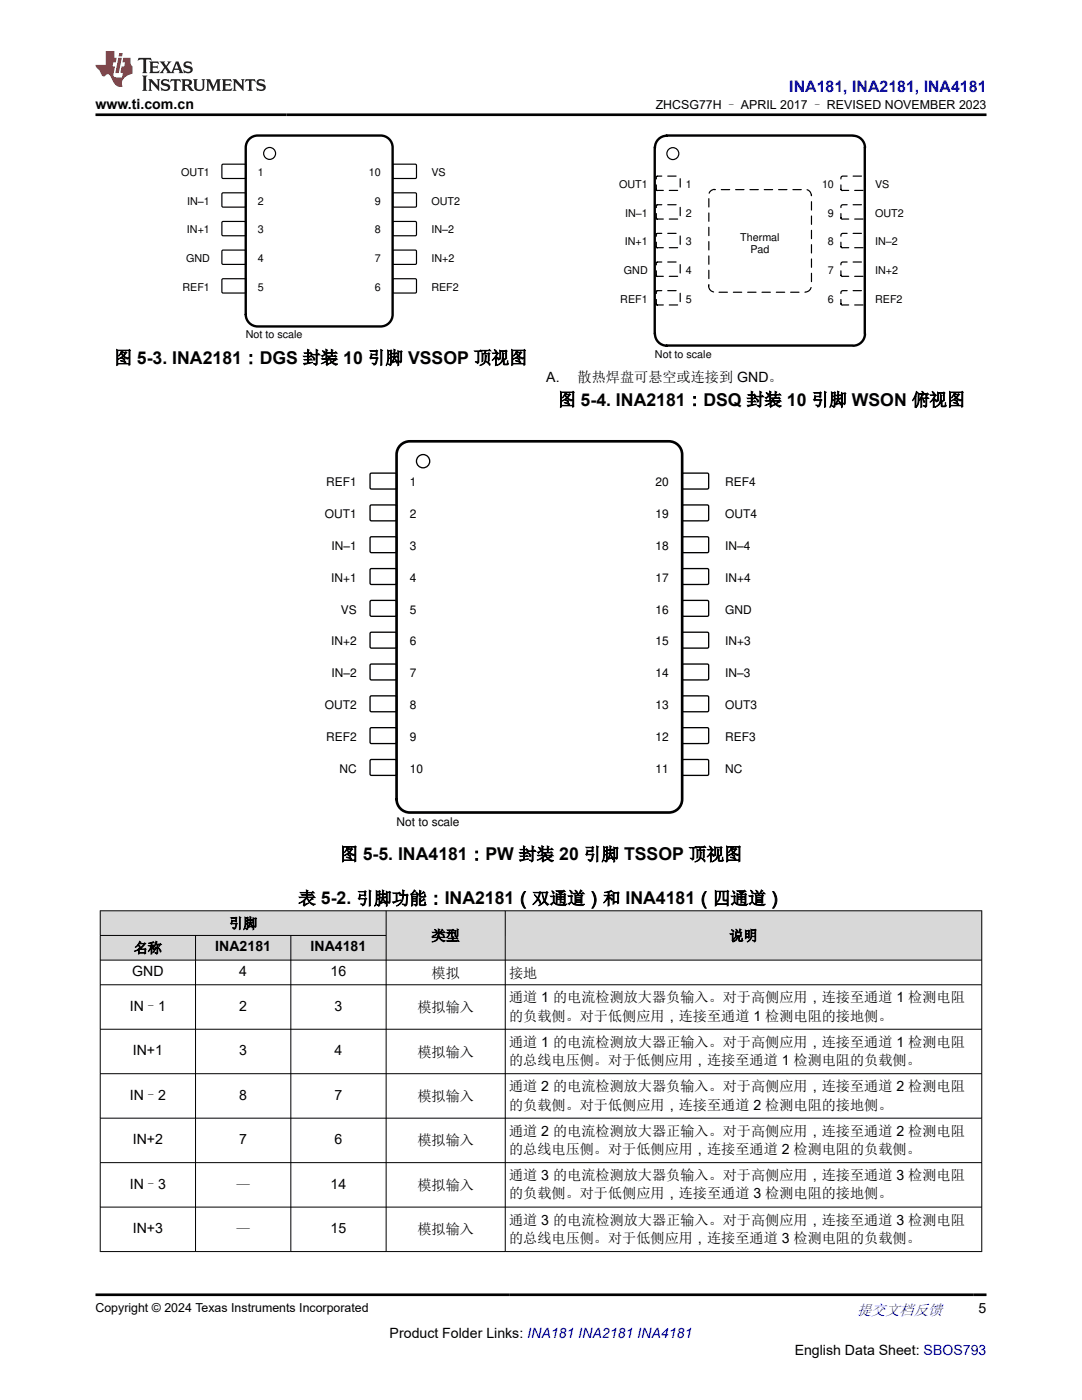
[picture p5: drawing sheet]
<svg xmlns="http://www.w3.org/2000/svg" width="216mm" height="279mm" viewBox="0 0 216 279" stroke-linecap="round" stroke-linejoin="round" font-family="sans-serif">
<defs><g id="words">
<g font-size="3.5">
<text x="22.8" y="72.6">图 5-3. INA2181：DGS 封装 10 引脚 VSSOP 顶视图</text>
<text x="111.3" y="81">图 5-4. INA2181：DSQ 封装 10 引脚 WSON 俯视图</text>
<text x="67.9" y="171.7">图 5-5. INA4181：PW 封装 20 引脚 TSSOP 顶视图</text>
<text x="59.5" y="180.5">表 5-2. 引脚功能：INA2181（双通道）和 INA4181（四通道）</text>
</g>
<text font-size="3.2" fill="#00f" x="157.5" y="18.3">INA181, INA2181, INA4181</text>
<text font-size="3" fill="#00f" x="171" y="262.4">提交文档反馈</text>
<g font-size="2.8">
<text x="19" y="21.7">www.ti.com.cn</text>
<text x="109" y="76.2">A.</text>
<text x="115.3" y="76.2">散热焊盘可悬空或连接到 GND。</text>
<text x="45.7" y="185.2">引脚</text>
<text x="26.7" y="190.2">名称</text>
<text x="43" y="189.9">INA2181</text>
<text x="62" y="189.9">INA4181</text>
<text x="86.1" y="187.7">类型</text>
<text x="145.5" y="187.7">说明</text>
<text x="26.4" y="194.8">GND</text>
<text x="47.7" y="194.8">4</text>
<text x="66" y="194.8">16</text>
<text x="86.1" y="195.1">模拟</text>
<text x="101.6" y="195.1">接地</text>
<text x="25.9" y="201.8">IN–1</text>
<text x="47.7" y="201.7">2</text>
<text x="66.8" y="201.7">3</text>
<text x="83.3" y="202">模拟输入</text>
<text x="101.6" y="200">通道 1 的电流检测放大器负输入。对于高侧应用，连接至通道 1 检测电阻</text>
<text x="101.6" y="203.7">的负载侧。对于低侧应用，连接至通道 1 检测电阻的接地侧。</text>
<text x="101.6" y="208.9">通道 1 的电流检测放大器正输入。对于高侧应用，连接至通道 1 检测电阻</text>
<text x="26.5" y="210.6">IN+1</text>
<text x="47.7" y="210.6">3</text>
<text x="66.8" y="210.6">4</text>
<text x="83.3" y="210.9">模拟输入</text>
<text x="101.6" y="212.6">的总线电压侧。对于低侧应用，连接至通道 1 检测电阻的负载侧。</text>
<text x="25.9" y="219.6">IN–2</text>
<text x="47.7" y="219.4">8</text>
<text x="66.8" y="219.4">7</text>
<text x="83.3" y="219.7">模拟输入</text>
<text x="101.6" y="217.8">通道 2 的电流检测放大器负输入。对于高侧应用，连接至通道 2 检测电阻</text>
<text x="101.6" y="221.4">的负载侧。对于低侧应用，连接至通道 2 检测电阻的接地侧。</text>
<text x="101.6" y="226.6">通道 2 的电流检测放大器正输入。对于高侧应用，连接至通道 2 检测电阻</text>
<text x="26.5" y="228.3">IN+2</text>
<text x="47.7" y="228.3">7</text>
<text x="66.8" y="228.3">6</text>
<text x="83.3" y="228.6">模拟输入</text>
<text x="101.6" y="230.3">的总线电压侧。对于低侧应用，连接至通道 2 检测电阻的负载侧。</text>
<text x="25.9" y="237.3">IN–3</text>
<text x="47.1" y="237.5">—</text>
<text x="66" y="237.2">14</text>
<text x="83.3" y="237.5">模拟输入</text>
<text x="101.6" y="235.5">通道 3 的电流检测放大器负输入。对于高侧应用，连接至通道 3 检测电阻</text>
<text x="101.6" y="239.2">的负载侧。对于低侧应用，连接至通道 3 检测电阻的接地侧。</text>
<text x="101.6" y="244.4">通道 3 的电流检测放大器正输入。对于高侧应用，连接至通道 3 检测电阻</text>
<text x="26.5" y="246.1">IN+3</text>
<text x="47.1" y="246.4">—</text>
<text x="66" y="246.1">15</text>
<text x="83.3" y="246.4">模拟输入</text>
<text x="101.6" y="248">的总线电压侧。对于低侧应用，连接至通道 3 检测电阻的负载侧。</text>
<text x="195.3" y="262.1">5</text>
<text x="77.8" y="266.9">Product Folder Links: INA181 INA2181 INA4181</text>
<text x="158.6" y="270.3">English Data Sheet: SBOS793</text>
</g>
<g font-size="2.5">
<text x="130.8" y="21.8">ZHCSG77H – APRIL 2017 – REVISED NOVEMBER 2023</text>
<text x="19" y="261.8">Copyright © 2024 Texas Instruments Incorporated</text>
</g>
<g font-size="2.4">
<text x="65.1" y="97.1">REF1</text>
<text x="81.8" y="97.1">1</text>
<text x="130.8" y="97.1">20</text>
<text x="144.7" y="97.1">REF4</text>
<text x="64.8" y="103.4">OUT1</text>
<text x="81.8" y="103.4">2</text>
<text x="130.8" y="103.4">19</text>
<text x="144.7" y="103.4">OUT4</text>
<text x="66.2" y="109.8">IN±1</text>
<text x="81.8" y="109.8">3</text>
<text x="130.8" y="109.8">18</text>
<text x="144.7" y="109.8">IN±4</text>
<text x="66.1" y="116.1">IN+1</text>
<text x="81.8" y="116.1">4</text>
<text x="130.8" y="116.1">17</text>
<text x="144.7" y="116.1">IN+4</text>
<text x="68" y="122.5">VS</text>
<text x="81.8" y="122.5">5</text>
<text x="130.8" y="122.5">16</text>
<text x="144.7" y="122.5">GND</text>
<text x="66.1" y="128.8">IN+2</text>
<text x="81.8" y="128.8">6</text>
<text x="130.8" y="128.8">15</text>
<text x="144.7" y="128.8">IN+3</text>
<text x="66.2" y="135.2">IN±2</text>
<text x="81.8" y="135.2">7</text>
<text x="130.8" y="135.2">14</text>
<text x="144.7" y="135.2">IN±3</text>
<text x="64.8" y="141.5">OUT2</text>
<text x="81.8" y="141.5">8</text>
<text x="130.8" y="141.5">13</text>
<text x="144.7" y="141.5">OUT3</text>
<text x="65.1" y="147.9">REF2</text>
<text x="81.8" y="147.9">9</text>
<text x="130.8" y="147.9">12</text>
<text x="144.7" y="147.9">REF3</text>
<text x="67.8" y="154.2">NC</text>
<text x="81.8" y="154.2">10</text>
<text x="130.8" y="154.2">11</text>
<text x="144.7" y="154.2">NC</text>
<text x="79.1" y="164.8">Not to scale</text>
</g>
<g font-size="2.1">
<text x="36.2" y="35.1">OUT1</text>
<text x="51.4" y="35.1">1</text>
<text x="73.6" y="35.1">10</text>
<text x="86.1" y="35.1">VS</text>
<text x="37.4" y="40.9">IN±1</text>
<text x="51.4" y="40.9">2</text>
<text x="74.8" y="40.9">9</text>
<text x="86.1" y="40.9">OUT2</text>
<text x="123.5" y="37.6">OUT1</text>
<text x="136.9" y="37.6">1</text>
<text x="164" y="37.6">10</text>
<text x="174.6" y="37.6">VS</text>
<text x="37.3" y="46.6">IN+1</text>
<text x="51.4" y="46.6">3</text>
<text x="74.8" y="46.6">8</text>
<text x="86.1" y="46.6">IN±2</text>
<text x="124.7" y="43.3">IN±1</text>
<text x="136.9" y="43.3">2</text>
<text x="165.2" y="43.3">9</text>
<text x="174.6" y="43.3">OUT2</text>
<text x="37.1" y="52.3">GND</text>
<text x="51.4" y="52.3">4</text>
<text x="74.8" y="52.3">7</text>
<text x="86.1" y="52.3">IN+2</text>
<text x="124.7" y="49">IN+1</text>
<text x="136.9" y="49">3</text>
<text x="147.7" y="48">Thermal</text>
<text x="149.7" y="50.4">Pad</text>
<text x="165.2" y="49">8</text>
<text x="174.6" y="49">IN±2</text>
<text x="36.4" y="58">REF1</text>
<text x="51.4" y="58">5</text>
<text x="74.8" y="58">6</text>
<text x="86.1" y="58">REF2</text>
<text x="124.5" y="54.7">GND</text>
<text x="136.9" y="54.7">4</text>
<text x="165.2" y="54.7">7</text>
<text x="174.6" y="54.7">IN+2</text>
<text x="123.8" y="60.4">REF1</text>
<text x="136.9" y="60.4">5</text>
<text x="165.2" y="60.4">6</text>
<text x="174.6" y="60.4">REF2</text>
<text x="49" y="67.5">Not to scale</text>
<text x="130.7" y="71.4">Not to scale</text>
</g>
</g></defs>
<path d="M44.3 32.8h4.7v2.8h-4.7z" fill="none" stroke="#000" stroke-width=".24"/>
<path d="M78.4 32.8h4.6v2.8h-4.6z" fill-rule="evenodd" fill="#fff"/>
<path d="M78.4 32.8h4.6v2.8h-4.6z" fill="none" stroke="#000" stroke-width=".24"/>
<path d="M44.3 38.5h4.7v2.8h-4.7z" fill-rule="evenodd" fill="#fff"/>
<path d="M44.3 38.5h4.7v2.8h-4.7z" fill="none" stroke="#000" stroke-width=".24"/>
<path d="M78.4 38.5h4.6v2.8h-4.6z" fill-rule="evenodd" fill="#fff"/>
<path d="M78.4 38.5h4.6v2.8h-4.6z" fill="none" stroke="#000" stroke-width=".24"/>
<path d="M44.3 44.3h4.7v2.7h-4.7z" fill-rule="evenodd" fill="#fff"/>
<path d="M44.3 44.3h4.7v2.7h-4.7z" fill="none" stroke="#000" stroke-width=".24"/>
<path d="M78.4 44.3h4.6v2.7h-4.6z" fill-rule="evenodd" fill="#fff"/>
<path d="M78.4 44.3h4.6v2.7h-4.6z" fill="none" stroke="#000" stroke-width=".24"/>
<path d="M44.3 50h4.7v2.7h-4.7z" fill-rule="evenodd" fill="#fff"/>
<path d="M44.3 50h4.7v2.7h-4.7z" fill="none" stroke="#000" stroke-width=".24"/>
<path d="M78.4 50h4.6v2.7h-4.6z" fill-rule="evenodd" fill="#fff"/>
<path d="M78.4 50h4.6v2.7h-4.6z" fill="none" stroke="#000" stroke-width=".24"/>
<path d="M44.3 55.7h4.7v2.7h-4.7z" fill-rule="evenodd" fill="#fff"/>
<path d="M44.3 55.7h4.7v2.7h-4.7z" fill="none" stroke="#000" stroke-width=".24"/>
<path d="M78.4 55.7h4.6v2.7h-4.6z" fill-rule="evenodd" fill="#fff"/>
<g fill="none" stroke="#000" stroke-width=".24">
<path d="M78.4 55.7h4.6v2.7h-4.6z"/>
<circle cx="53.8" cy="30.6" r="1.19"/>
</g>
<path d="M49.6 27.9a2.38 2.38 0 0 1 1.8-.9h24.6a2.38 2.38 0 0 1 2.3 2.4v33.4a2.38 2.38 0 0 1-2.3 2.3h-24.6a2.38 2.38 0 0 1-2.4-2.3v-33.4l.1-.5z" fill="none" stroke="#000" stroke-width=".48"/>
<path d="M131 35.3l.1-.2h4.3l.2 .2 .1 2.5-.3 .2h-4.4z" fill-rule="evenodd" fill="#fff"/>
<path d="M131 35.3l.1-.2h4.3l.2 .2 .1 2.5-.3 .2h-4.4z" fill="none" stroke="#000" stroke-width=".24" stroke-dasharray="1.7 1.2"/>
<path d="M167.9 35.3l.2-.2h4.3l.2 .3-.1 2.6h-4.6l-.1-.2v-2.3z" fill-rule="evenodd" fill="#fff"/>
<path d="M167.9 35.3l.2-.2h4.3l.2 .3-.1 2.6h-4.6l-.1-.2v-2.3z" fill="none" stroke="#000" stroke-width=".24" stroke-dasharray="1.7 1.2"/>
<path d="M131 41l.1-.1h4.3l.2 .1 .1 2.6-.3 .2-4.4-.1z" fill-rule="evenodd" fill="#fff"/>
<path d="M131 41l.1-.1h4.3l.2 .1 .1 2.6-.3 .2-4.4-.1z" fill="none" stroke="#000" stroke-width=".24" stroke-dasharray="1.7 1.2"/>
<path d="M167.9 41l.2-.1h4.3l.2 .2-.1 2.6h-4.6l-.1-.1v-2.4z" fill-rule="evenodd" fill="#fff"/>
<path d="M167.9 41l.2-.1h4.3l.2 .2-.1 2.6h-4.6l-.1-.1v-2.4z" fill="none" stroke="#000" stroke-width=".24" stroke-dasharray="1.7 1.2"/>
<path d="M131 46.7l.1-.1h4.3l.2 .1 .1 2.6-.3 .2-4.4-.1z" fill-rule="evenodd" fill="#fff"/>
<path d="M131 46.7l.1-.1h4.3l.2 .1 .1 2.6-.3 .2-4.4-.1z" fill="none" stroke="#000" stroke-width=".24" stroke-dasharray="1.7 1.2"/>
<path d="M167.9 46.7l.2-.1h4.3l.2 .2-.1 2.6h-4.6l-.1-.1v-2.4z" fill-rule="evenodd" fill="#fff"/>
<path d="M167.9 46.7l.2-.1h4.3l.2 .2-.1 2.6h-4.6l-.1-.1v-2.4z" fill="none" stroke="#000" stroke-width=".24" stroke-dasharray="1.7 1.2"/>
<path d="M131 52.4l.1-.1h4.3l.2 .1 .1 2.6-.3 .2-4.4-.1z" fill-rule="evenodd" fill="#fff"/>
<path d="M131 52.4l.1-.1h4.3l.2 .1 .1 2.6-.3 .2-4.4-.1z" fill="none" stroke="#000" stroke-width=".24" stroke-dasharray="1.7 1.2"/>
<path d="M167.9 52.4l.2-.1h4.3l.2 .3-.1 2.5h-4.6l-.1-.1v-2.4z" fill-rule="evenodd" fill="#fff"/>
<path d="M167.9 52.4l.2-.1h4.3l.2 .3-.1 2.5h-4.6l-.1-.1v-2.4z" fill="none" stroke="#000" stroke-width=".24" stroke-dasharray="1.7 1.2"/>
<path d="M131 58.1l.1-.1h4.3l.2 .1 .1 2.6-.3 .2-4.4-.1z" fill-rule="evenodd" fill="#fff"/>
<path d="M131 58.1l.1-.1h4.3l.2 .1 .1 2.6-.3 .2-4.4-.1z" fill="none" stroke="#000" stroke-width=".24" stroke-dasharray="1.7 1.2"/>
<path d="M167.9 58.1l.2-.1h4.3l.2 .3-.1 2.5h-4.6l-.1-.1v-2.4z" fill-rule="evenodd" fill="#fff"/>
<path d="M167.9 58.1l.2-.1h4.3l.2 .3-.1 2.5h-4.6l-.1-.1v-2.4z" fill="none" stroke="#000" stroke-width=".24" stroke-dasharray="1.7 1.2"/>
<circle cx="134.3" cy="30.7" r="1.19" fill="none" stroke="#000" stroke-width=".24"/>
<path d="M130.6 66.6l.1-37.1a2.38 2.38 0 0 1 2.4-2.4l37.1-.1a2.45 2.45 0 0 1 2.4 2.5v37.1a2.26 2.26 0 0 1-2.4 2.4h-37.1a2.38 2.38 0 0 1-2.4-2.4" fill="none" stroke="#000" stroke-width=".48"/>
<path d="M141.9 38l.7-.2h18.1a1.11 1.11 0 0 1 1.2 1.2v18.1a1.28 1.28 0 0 1-1.2 1.2h-18.1a1.12 1.12 0 0 1-1.2-1.2v-18.1l.1-.4z" fill-rule="evenodd" fill="#fff"/>
<path d="M141.9 38l.7-.2h18.1a1.11 1.11 0 0 1 1.2 1.2v18.1a1.28 1.28 0 0 1-1.2 1.2h-18.1a1.12 1.12 0 0 1-1.2-1.2v-18.1l.1-.4z" fill="none" stroke="#000" stroke-width=".24" stroke-dasharray="1.7 1.2"/>
<path d="M73.9 94.6l.2-.2 4.9 .1 .1 .2v2.8l-.2 .1h-4.9l-.2-.3z" fill-rule="evenodd" fill="#fff"/>
<path d="M73.9 94.6l.2-.2 4.9 .1 .1 .2v2.8l-.2 .1h-4.9l-.2-.3z" fill="none" stroke="#000" stroke-width=".26"/>
<path d="M136.2 94.6l.2-.2 4.9 .1 .1 .2v2.8l-.3 .1h-4.9l-.1-.3z" fill-rule="evenodd" fill="#fff"/>
<path d="M136.2 94.6l.2-.2 4.9 .1 .1 .2v2.8l-.3 .1h-4.9l-.1-.3z" fill="none" stroke="#000" stroke-width=".26"/>
<path d="M73.9 100.9l.2-.1h4.9l.1 .2v2.8l-.2 .1h-4.9l-.2-.2z" fill-rule="evenodd" fill="#fff"/>
<path d="M73.9 100.9l.2-.1h4.9l.1 .2v2.8l-.2 .1h-4.9l-.2-.2z" fill="none" stroke="#000" stroke-width=".26"/>
<path d="M136.2 100.9l.2-.1h4.9l.1 .2v2.8l-.3 .1h-4.9l-.1-.2z" fill-rule="evenodd" fill="#fff"/>
<path d="M136.2 100.9l.2-.1h4.9l.1 .2v2.8l-.3 .1h-4.9l-.1-.2z" fill="none" stroke="#000" stroke-width=".26"/>
<path d="M73.9 107.3l.2-.2 4.9 .1 .1 .2v2.8l-.2 .1h-4.9l-.2-.3z" fill-rule="evenodd" fill="#fff"/>
<path d="M73.9 107.3l.2-.2 4.9 .1 .1 .2v2.8l-.2 .1h-4.9l-.2-.3z" fill="none" stroke="#000" stroke-width=".26"/>
<path d="M136.2 107.3l.2-.2 4.9 .1 .1 .2v2.8l-.3 .1h-4.9l-.1-.3z" fill-rule="evenodd" fill="#fff"/>
<path d="M136.2 107.3l.2-.2 4.9 .1 .1 .2v2.8l-.3 .1h-4.9l-.1-.3z" fill="none" stroke="#000" stroke-width=".26"/>
<path d="M73.9 113.6l.2-.1h4.9l.1 .2v2.8l-.2 .1h-4.9l-.2-.2z" fill-rule="evenodd" fill="#fff"/>
<path d="M73.9 113.6l.2-.1h4.9l.1 .2v2.8l-.2 .1h-4.9l-.2-.2z" fill="none" stroke="#000" stroke-width=".26"/>
<path d="M136.2 113.6l.2-.1h4.9l.1 .2v2.8l-.3 .1h-4.9l-.1-.2z" fill-rule="evenodd" fill="#fff"/>
<path d="M136.2 113.6l.2-.1h4.9l.1 .2v2.8l-.3 .1h-4.9l-.1-.2z" fill="none" stroke="#000" stroke-width=".26"/>
<path d="M73.9 120l.2-.2 4.9 .1 .1 .2v2.8l-.2 .1h-4.9l-.2-.3z" fill-rule="evenodd" fill="#fff"/>
<path d="M73.9 120l.2-.2 4.9 .1 .1 .2v2.8l-.2 .1h-4.9l-.2-.3z" fill="none" stroke="#000" stroke-width=".26"/>
<path d="M136.2 120l.2-.2 4.9 .1 .1 .2v2.8l-.3 .1h-4.9l-.1-.3z" fill-rule="evenodd" fill="#fff"/>
<path d="M136.2 120l.2-.2 4.9 .1 .1 .2v2.8l-.3 .1h-4.9l-.1-.3z" fill="none" stroke="#000" stroke-width=".26"/>
<path d="M73.9 126.3l.2-.1h4.9l.1 .2v2.8l-.2 .1h-4.9l-.2-.2z" fill-rule="evenodd" fill="#fff"/>
<path d="M73.9 126.3l.2-.1h4.9l.1 .2v2.8l-.2 .1h-4.9l-.2-.2z" fill="none" stroke="#000" stroke-width=".26"/>
<path d="M136.2 126.3l.2-.1h4.9l.1 .2v2.8l-.3 .1h-4.9l-.1-.2z" fill-rule="evenodd" fill="#fff"/>
<path d="M136.2 126.3l.2-.1h4.9l.1 .2v2.8l-.3 .1h-4.9l-.1-.2z" fill="none" stroke="#000" stroke-width=".26"/>
<path d="M73.9 132.7l.2-.2 4.9 .1 .1 .2v2.8l-.2 .1h-4.9l-.2-.3z" fill-rule="evenodd" fill="#fff"/>
<path d="M73.9 132.7l.2-.2 4.9 .1 .1 .2v2.8l-.2 .1h-4.9l-.2-.3z" fill="none" stroke="#000" stroke-width=".26"/>
<path d="M136.2 132.7l.2-.2 4.9 .1 .1 .2v2.8l-.3 .1h-4.9l-.1-.3z" fill-rule="evenodd" fill="#fff"/>
<path d="M136.2 132.7l.2-.2 4.9 .1 .1 .2v2.8l-.3 .1h-4.9l-.1-.3z" fill="none" stroke="#000" stroke-width=".26"/>
<path d="M73.9 139l.2-.1h4.9l.1 .2v2.8l-.2 .1h-4.9l-.2-.2z" fill-rule="evenodd" fill="#fff"/>
<path d="M73.9 139l.2-.1h4.9l.1 .2v2.8l-.2 .1h-4.9l-.2-.2z" fill="none" stroke="#000" stroke-width=".26"/>
<path d="M136.2 139l.2-.1h4.9l.1 .2v2.8l-.3 .1h-4.9l-.1-.2z" fill-rule="evenodd" fill="#fff"/>
<path d="M136.2 139l.2-.1h4.9l.1 .2v2.8l-.3 .1h-4.9l-.1-.2z" fill="none" stroke="#000" stroke-width=".26"/>
<path d="M73.9 145.4l.2-.2 4.9 .1 .1 .2v2.8l-.2 .1h-4.9l-.2-.3z" fill-rule="evenodd" fill="#fff"/>
<path d="M73.9 145.4l.2-.2 4.9 .1 .1 .2v2.8l-.2 .1h-4.9l-.2-.3z" fill="none" stroke="#000" stroke-width=".26"/>
<path d="M136.2 145.4l.2-.2 4.9 .1 .1 .2v2.8l-.3 .1h-4.9l-.1-.3z" fill-rule="evenodd" fill="#fff"/>
<path d="M136.2 145.4l.2-.2 4.9 .1 .1 .2v2.8l-.3 .1h-4.9l-.1-.3z" fill="none" stroke="#000" stroke-width=".26"/>
<path d="M73.9 151.7l.2-.1h4.9l.1 .2v2.8l-.2 .1h-4.9l-.2-.2z" fill-rule="evenodd" fill="#fff"/>
<path d="M73.9 151.7l.2-.1h4.9l.1 .2v2.8l-.2 .1h-4.9l-.2-.2z" fill="none" stroke="#000" stroke-width=".26"/>
<path d="M136.2 151.7l.2-.1h4.9l.1 .2v2.8l-.3 .1h-4.9l-.1-.2z" fill-rule="evenodd" fill="#fff"/>
<g fill="none" stroke="#000" stroke-width=".26">
<path d="M136.2 151.7l.2-.1h4.9l.1 .2v2.8l-.3 .1h-4.9l-.1-.2z"/>
<circle cx="84.4" cy="92" r="1.32"/>
</g>
<path d="M80.1 88.7l1.1-.6h.6h51.7a2.64 2.64 0 0 1 2.6 2.6v68.8a2.64 2.64 0 0 1-2.6 2.7h-51.7a2.64 2.64 0 0 1-2.7-2.7v-68.8a2.64 2.64 0 0 1 1-2z" fill="none" stroke="#000" stroke-width=".53"/>
<g fill="#d8d8d8">
<path d="M20 181.8h175.9v4.9h-175.9z" fill-rule="evenodd"/>
<path d="M20.1 181.8h56.9v4.8h-56.9z" fill-rule="evenodd"/>
<path d="M77.1 181.8h23.7v9.7h-23.7z" fill-rule="evenodd"/>
<path d="M100.9 181.8h94.9v9.7h-94.9z" fill-rule="evenodd"/>
<path d="M20.1 186.8h18.9v4.7h-18.9z" fill-rule="evenodd"/>
<path d="M39.1 186.8h18.9v4.7h-18.9z" fill-rule="evenodd"/>
<path d="M58.1 186.8h18.9v4.7h-18.9z" fill-rule="evenodd"/>
</g>
<g fill="none" stroke="#000" stroke-width=".2">
<path d="M19.9 181.8h176.1M19.9 186.7h57.2M19.9 191.6h176.1M19.9 196.5h176.1M20 181.7v68.1M39 186.7v63.1M58 186.7v63.1M77 181.7v68.1M100.8 181.7v68.1M195.9 181.7v68.1M19.9 205.4h176.1M19.9 214.3h176.1"/>
<path d="M19.9 223.2h176.1M19.9 232h176.1M19.9 240.9h176.1M19.9 249.8h176.1"/>
</g>
<path d="M27.7 11.6l-.2 .5 .5-.2h.6v.1v2.2l-.2 .4h1l-.2-.4v-2.2v-.1h.5l.5 .2-.1-.5zM29.8 12.3l.2 .4v1.5l-.2 .4h1.9l.1-.6a1.08 1.08 0 0 1-1.3 .2v-.7h.6l.4 .2v-.7l-.4 .2h-.6v-.5l.2-.2a1 1 0 0 1 1 .3l-.1-.5zM31.8 12.3l1 1.1-1 1.2h.9l-.2-.2 .4-.8 .5 .8-.2 .2h1.6l-.2-.2 .1-.5h1l.1 .5-.1 .2h.9l-.2-.3-.8-2h-.5l-1 2.2-.8-1.1 .9-1.1h-.8l.2 .2-.5 .6-.3-.6 .1-.2zM35.2 12.7l.4 1h-.8zM36.8 12.4a.65 .65 0 0 0-.2 .7 .65 .65 0 0 0 .6 .5l.7 .1 .1 .3a.79 .79 0 0 1-.7 .4 .79 .79 0 0 1-.7-.5l.1 .7 .2-.1a.93 .93 0 0 0 1.1 .1 .93 .93 0 0 0 .4-1 1.46 1.46 0 0 0-1.2-.6l-.1-.3a1.09 1.09 0 0 1 1.2 .2l-.2-.6-.1 .1-.6-.2zM28.4 15.1l.2 .4v2.2l-.2 .4h1l-.2-.4v-2.2l.2-.4zM29.6 15.8l.2 .4v1.5l-.2 .4h.8l-.3-.4v-1.3l1.7 1.8v-2l.2-.4h-.8l.2 .2 .1 1.1-1.2-1.3zM32.3 15.9a.65 .65 0 0 0-.2 .8 .65 .65 0 0 0 .7 .4l.6 .2 .1 .2a.79 .79 0 0 1-.7 .4 .79 .79 0 0 1-.7-.5l.1 .7 .2-.1a.93 .93 0 0 0 1.1 .1 .93 .93 0 0 0 .4-.9 1.46 1.46 0 0 0-1.2-.6l-.1-.4a1.09 1.09 0 0 1 1.2 .2l-.2-.6-.1 .1-.6-.1zM34.1 15.8l-.1 .6a.63 .63 0 0 1 .7-.3l.1 1.6-.3 .4h1l-.2-.4v-1.6a.66 .66 0 0 1 .8 .3l-.1-.6zM36.2 15.8l.2 .4v1.5l-.2 .4h.9l-.2-.2v-.7h.5l.1 .2a.79 .79 0 0 0 1.2 .6l-1-.9a.61 .61 0 0 0 .6-.6 .61 .61 0 0 0-.5-.7zM36.9 16.1h.2a.47 .47 0 0 1 .5 .1 .47 .47 0 0 1 .1 .5l-.2 .1-.6 .1zM38.5 15.8l.2 .2a2.27 2.27 0 0 0 .4 2 1.04 1.04 0 0 0 1.7-.7v-1.3l.2-.2h-.8l.2 .4v1.1a.6 .6 0 0 1-.6 .6 .6 .6 0 0 1-.6-.6v-1.1l.3-.4zM41.1 15.8l.2 .4v1.5l-.2 .4h.7l-.2-.4v-1.4l.9 1.9 .8-1.9v1.4l-.2 .4h1l-.3-.4v-1.5l.3-.4h-.8l-.7 1.5-.7-1.5zM44.3 15.8l.2 .4v1.5l-.2 .4h1.9l.1-.6a1.09 1.09 0 0 1-1.3 .2v-.7h.6l.4 .2v-.6l-.4 .2h-.6v-.6l.2-.1a1.01 1.01 0 0 1 1 .3l-.1-.6zM46.4 15.8l.3 .4v1.5l-.3 .4h.8l-.2-.4v-1.3l1.6 1.8v-2l.2-.4h-.7l.2 .2v1.1l-1.2-1.3zM49 15.8l-.1 .6a.63 .63 0 0 1 .8-.3v1.6l-.3 .4h1l-.2-.4v-1.6a.66 .66 0 0 1 .8 .3l-.1-.6zM51.4 15.9a.65 .65 0 0 0-.2 .8 .65 .65 0 0 0 .6 .4l.6 .2 .2 .2a.79 .79 0 0 1-.8 .4 .79 .79 0 0 1-.6-.5l.1 .7 .2-.1a.93 .93 0 0 0 1 .1 .93 .93 0 0 0 .5-.9 1.46 1.46 0 0 0-1.3-.6l-.1-.4a1.09 1.09 0 0 1 1.3 .2l-.2-.6-.2 .1-.5-.1z" fill="#231f20"/>
<path d="M21.1 10.2v2.8h-2.1l.1 .3 .9 1a.95 .95 0 0 0 .9 .9 .59 .59 0 0 1 .6-.4 .59 .59 0 0 1 .5 .4l.4 .7a1.59 1.59 0 0 0 2.1 1.4 1.61 1.61 0 0 1 1-2.3l1-.3-.1-1.5a1.59 1.59 0 0 1-.4-1.7h-1.4l-.2 .9h.5l-.1 .9h-.5l-.2 1v.2l.4 .1-.2 .9h-.6a.73 .73 0 0 1-1.1-.7l.3-1.5h-.5l.2-.9h.5l.2-.9h-.5v-1.3zM23.6 11.5l-.6 3.1h.7l.6-3.1zM23.8 10.6l-.1 .6h.7l.1-.6z" fill="#ed1c24"/>
<path d="M19 22.9h177.8M19 258.4h177.8" fill="none" stroke="#000" stroke-width=".53"/>
<use href="#words"/>
</svg>
